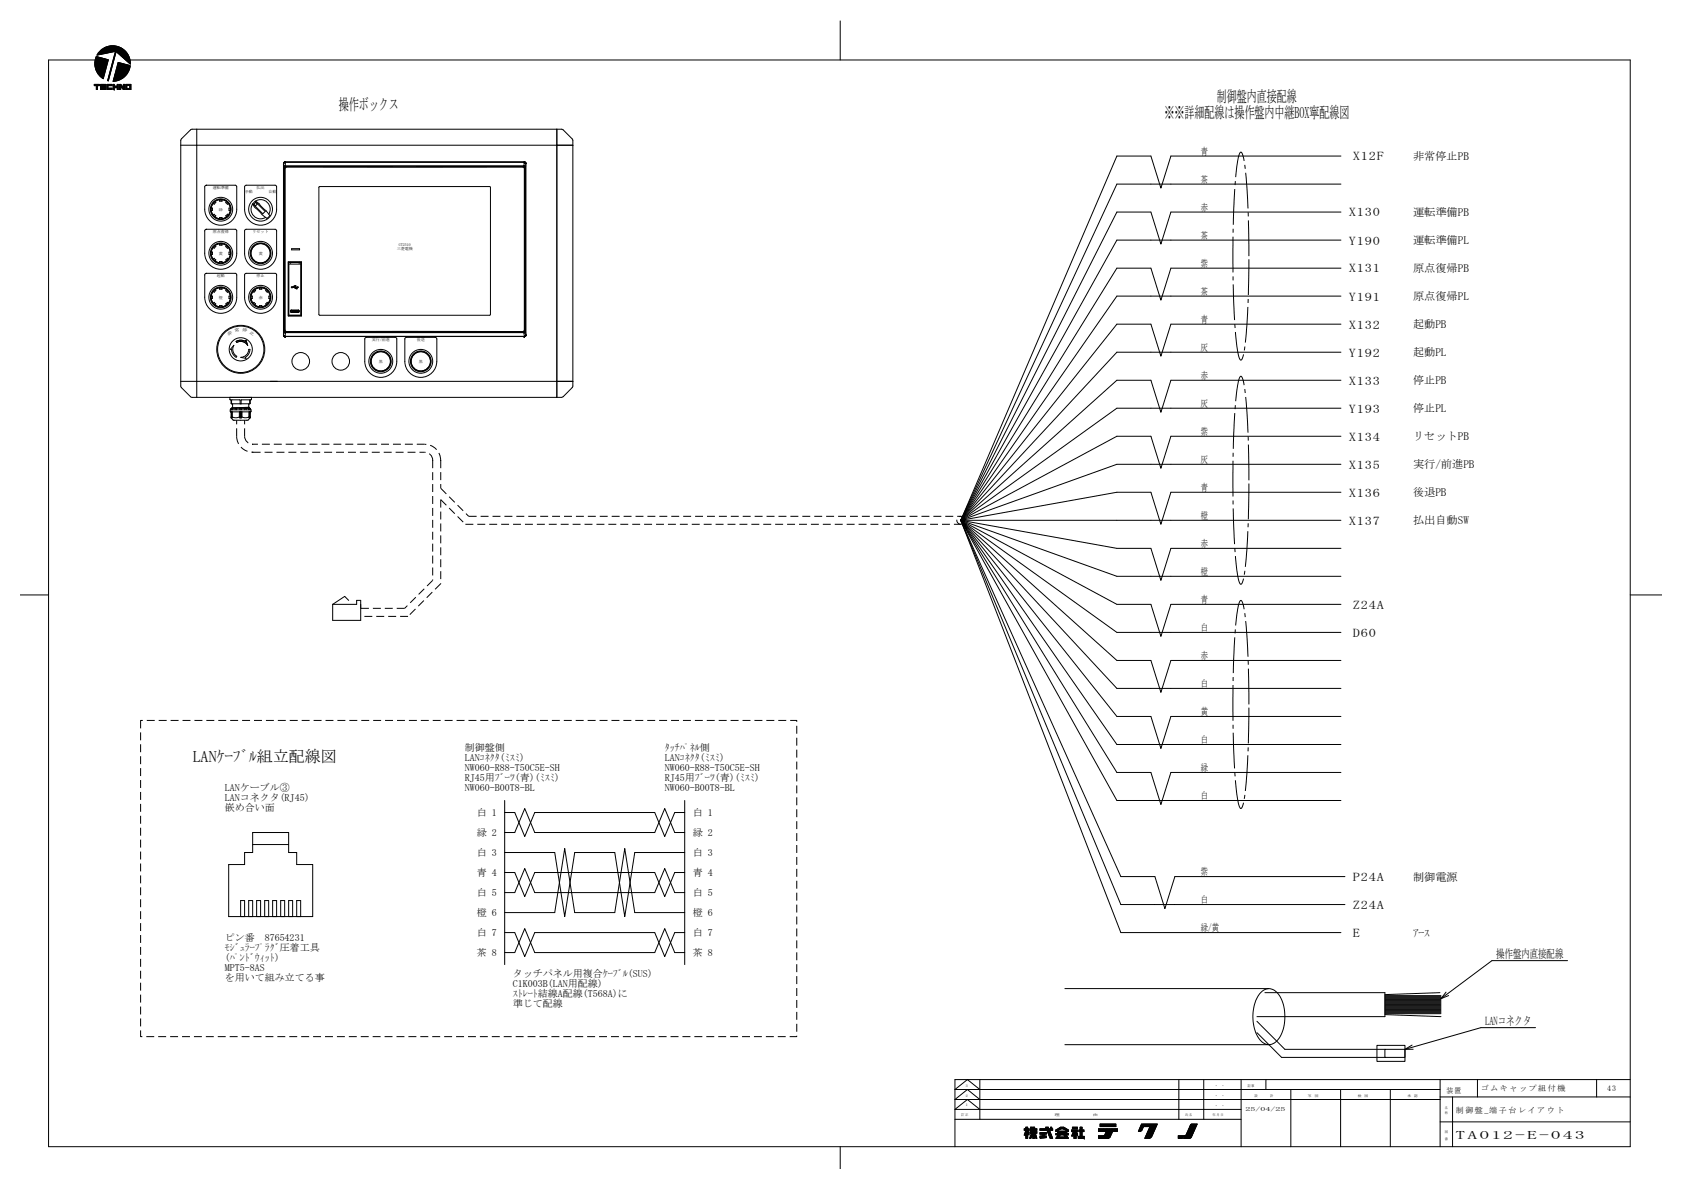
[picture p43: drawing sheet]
<svg xmlns="http://www.w3.org/2000/svg" width="420mm" height="297mm" viewBox="0 0 420 297" stroke-linecap="round" stroke-linejoin="round" font-family="sans-serif">
<defs><g id="words">
<g font-size="4">
<text x="84.7" y="27.4">操作ボックス</text>
<text x="291.1" y="29.4">※※詳細配線は操作盤内中継BOX寧配線図</text>
<text x="304.2" y="25.4">制御盤内直接配線</text>
<text x="48.2" y="190.4">LANｹｰﾌﾞﾙ組立配線図</text>
</g>
<g font-size="3">
<text x="338.2" y="40.1">X12F</text>
<text x="337.2" y="54.1">X130</text>
<text x="337.2" y="61.1">Y190</text>
<text x="337.2" y="68.1">X131</text>
<text x="337.2" y="75.1">Y191</text>
<text x="337.2" y="82.1">X132</text>
<text x="337.2" y="89.1">Y192</text>
<text x="337.2" y="96.1">X133</text>
<text x="337.2" y="103.1">Y193</text>
<text x="337.2" y="110.1">X134</text>
<text x="337.2" y="117.1">X135</text>
<text x="337.2" y="124.1">X136</text>
<text x="337.2" y="131.1">X137</text>
<text x="338.2" y="152.1">Z24A</text>
<text x="338.2" y="159.1">D60</text>
<text x="338.2" y="220.1">P24A</text>
<text x="338.2" y="227.1">Z24A</text>
<text x="338.2" y="234.1">E</text>
<text x="374" y="239.4">操作盤内直接配線</text>
<text x="371.2" y="256.1">LANコネクタ</text>
</g>
<text font-size="2.9" x="363.8" y="284.4">T A 0 12 - E - 0 4 3</text>
<g font-size="2.8">
<text x="353.2" y="40">非常停止PB</text>
<text x="353.2" y="54">運転準備PB</text>
<text x="353.2" y="61">運転準備PL</text>
<text x="353.2" y="68">原点復帰PB</text>
<text x="353.2" y="75">原点復帰PL</text>
<text x="353.2" y="82">起動PB</text>
<text x="353.2" y="89">起動PL</text>
<text x="353.2" y="96">停止PB</text>
<text x="353.2" y="103">停止PL</text>
<text x="353.2" y="110">リセットPB</text>
<text x="353.2" y="117">実行/前進PB</text>
<text x="353.2" y="124">後退PB</text>
<text x="353.2" y="131">払出自動SW</text>
<text x="353.2" y="220">制御電源</text>
<text x="353.2" y="234">ｱｰｽ</text>
</g>
<g font-size="2.5">
<text x="300.2" y="38.6">青</text>
<text x="300.2" y="45.6">茶</text>
<text x="300.2" y="52.6">赤</text>
<text x="300.2" y="59.6">茶</text>
<text x="300.2" y="66.6">紫</text>
<text x="300.2" y="73.6">茶</text>
<text x="300.2" y="80.6">青</text>
<text x="300.2" y="87.6">灰</text>
<text x="300.2" y="94.6">赤</text>
<text x="300.2" y="101.6">灰</text>
<text x="300.2" y="108.6">紫</text>
<text x="300.2" y="115.6">灰</text>
<text x="300.2" y="122.6">青</text>
<text x="300.2" y="129.6">橙</text>
<text x="300.2" y="136.6">赤</text>
<text x="300.2" y="143.6">橙</text>
<text x="300.2" y="150.6">青</text>
<text x="300.2" y="157.6">白</text>
<text x="300.2" y="164.6">赤</text>
<text x="300.2" y="171.6">白</text>
<text x="300.2" y="178.6">黄</text>
<text x="300.2" y="185.6">白</text>
<text x="116.2" y="187.6">制御盤側</text>
<text x="116.2" y="190.1">LANｺﾈｸﾀ(ﾐｽﾐ)</text>
<text x="166.2" y="187.6">ﾀｯﾁﾊﾟﾈﾙ側</text>
<text x="166.2" y="190.1">LANｺﾈｸﾀ(ﾐｽﾐ)</text>
<text x="56.2" y="197.6">LANケーブル③</text>
<text x="116.2" y="192.6">NW060-R88-T50C5E-SH</text>
<text x="116.2" y="195.1">RJ45用ﾌﾞｰﾂ(青)(ﾐｽﾐ)</text>
<text x="116.2" y="197.6">NW060-B00T8-BL</text>
<text x="166.2" y="192.6">NW060-R88-T50C5E-SH</text>
<text x="166.2" y="195.1">RJ45用ﾌﾞｰﾂ(青)(ﾐｽﾐ)</text>
<text x="166.2" y="197.6">NW060-B00T8-BL</text>
<text x="300.2" y="192.6">緑</text>
<text x="56.2" y="200.1">LANコネクタ(RJ45)</text>
<text x="56.2" y="202.6">嵌め合い面</text>
<text x="119.2" y="203.9">白 1</text>
<text x="173.2" y="203.9">白 1</text>
<text x="300.2" y="199.6">白</text>
<text x="119.2" y="208.9">緑 2</text>
<text x="173.2" y="208.9">緑 2</text>
<text x="119.2" y="213.9">白 3</text>
<text x="173.2" y="213.9">白 3</text>
<text x="119.2" y="218.9">青 4</text>
<text x="173.2" y="218.9">青 4</text>
<text x="300.2" y="218.6">紫</text>
<text x="119.2" y="223.9">白 5</text>
<text x="173.2" y="223.9">白 5</text>
<text x="300.2" y="225.6">白</text>
<text x="119.2" y="228.9">橙 6</text>
<text x="119.2" y="233.9">白 7</text>
<text x="173.2" y="228.9">橙 6</text>
<text x="173.2" y="233.9">白 7</text>
<text x="300.2" y="232.6">緑/黄</text>
<text x="56.2" y="235.1">ピン番　87654231</text>
<text x="56.2" y="237.6">ﾓｼﾞｭﾗｰﾌﾟﾗｸﾞ圧着工具</text>
<text x="119.2" y="238.9">茶 8</text>
<text x="173.2" y="238.9">茶 8</text>
<text x="56.2" y="240.1">(ﾊﾟﾝﾄﾞｳｨｯﾄ)</text>
<text x="56.2" y="242.6">MPT5-8AS</text>
<text x="56.2" y="245.1">を用いて組み立てる事</text>
<text x="128.2" y="244.1">タッチパネル用複合ｹｰﾌﾞﾙ(SUS)</text>
<text x="128.2" y="246.6">C1K003B(LAN用配線)</text>
<text x="128.2" y="249.1">ｽﾄﾚｰﾄ結線A配線(T568A)に</text>
<text x="128.2" y="251.6">準じて配線</text>
</g>
<g font-size="2">
<text x="370.1" y="272.5">ゴ ム キ ャ ッ プ 組 付 機</text>
<text x="401.7" y="272.5">43</text>
<text x="363.8" y="278">制 御 盤 _端 子 台 レ イ ア ウ ト</text>
</g>
<text font-size="1.8" x="361.5" y="273.2">装 置</text>
<text font-size="1.5" x="311.3" y="277.6">25/04/25</text>
<g font-size="1.1">
<text x="57.1" y="83.9" transform="rotate(-35 57.1 83.9)">非</text>
<text x="58.7" y="83" transform="rotate(-12 58.7 83)">常</text>
<text x="60.5" y="82.7" transform="rotate(12 60.5 82.7)">停</text>
<text x="62.3" y="83.2" transform="rotate(35 62.3 83.2)">止</text>
</g>
<g font-size="1">
<text x="53.2" y="47.2">運転準備</text>
<text x="64.1" y="47.2">払出</text>
<text x="54.7" y="52.7">緑</text>
<text x="61.2" y="48.2">手動</text>
<text x="67.2" y="48.2">自動</text>
<text x="53.2" y="58.2">原点復帰</text>
<text x="63.2" y="58.2">リセット</text>
<text x="54.7" y="63.6">黄</text>
<text x="64.7" y="63.6">黄</text>
<text x="99.2" y="62.5">三菱電機</text>
<text x="99.7" y="61.6">GT2510</text>
<text x="54.2" y="69.2">起動</text>
<text x="64.1" y="69.2">停止</text>
<text x="54.7" y="74.7">橙</text>
<text x="64.7" y="74.7">赤</text>
<text x="92.9" y="85.2">実行/前進</text>
<text x="104.2" y="85.2">後退</text>
<text x="94.7" y="90.7">黒</text>
<text x="104.7" y="90.7">黒</text>
</g>
<g font-size=".9">
<text x="241.2" y="271.5">３</text>
<text x="241.2" y="273.9">２</text>
<text x="311.8" y="271.5">記 事</text>
<text x="313.6" y="273.9">設 　 　 　 計</text>
<text x="240.3" y="278.9">訂 正</text>
<text x="241.2" y="276.4">１</text>
<text x="263.6" y="278.9">理</text>
<text x="273.2" y="278.9">由</text>
<text x="296.2" y="278.9">氏 名</text>
<text x="303.1" y="278.9">年 月 日</text>
<text x="361.1" y="277.1">名</text>
<text x="361.1" y="278.3">称</text>
<text x="361.1" y="283">図</text>
<text x="361.1" y="284.8">番</text>
</g>
<g font-size=".8">
<text x="303.5" y="271.5">・</text>
<text x="303.5" y="273.9">・</text>
<text x="305.2" y="271.5">・</text>
<text x="305.2" y="273.9">・</text>
<text x="326.9" y="273.9">写</text>
<text x="328.6" y="273.9">図</text>
<text x="339.4" y="273.9">検</text>
<text x="341" y="273.9">図</text>
<text x="351.8" y="273.9">承</text>
<text x="353.5" y="273.9">認</text>
<text x="303.5" y="276.4">・</text>
<text x="305.2" y="276.4">・</text>
</g>
</g></defs>
<g fill="none" stroke="#000" stroke-width=".25">
<path d="M24.1 14.1l-.1 .2M24.2 14.1l2.9 .8-1.3 4.8a4.1 4.1 0 0 1-1.6-5.5M24.2 14.2l-.3 .3M24.3 14.2l-.4 .5M24.4 14.2l-.6 .6M24.5 14.2l-.7 .8h-11.7v271.5h395.4v-271.5h-375M24.6 14.3l-.8 .9M24.7 14.3l-1 1M24.8 14.3l-1.1 1.1M24.9 14.4l-1.2 1.2M25 14.4l-1.3 1.3M25.1 14.4l-1.4 1.4"/>
<path d="M25.2 14.4l-1.5 1.6M25.3 14.5l-1.6 1.6M25.4 14.5l-1.7 1.7M25.5 14.5l-1.8 1.8M25.5 12.3l-1 1M25.6 14.5l-1.9 1.9M25.7 14.6l-2 1.9M25.8 14.6l-2 2.1M25.8 19.6h.1M25.9 19.4l-.2 .2M25.9 12l-1.6 1.6M25.9 14.6l-2.1 2.1"/>
<path d="M25.9 19.3l-.3 .3M26 19.1l-.4 .4M26 14.6l-2.2 2.3M26 18.9l-.5 .6M26 18.8l-.6 .6M26.1 18.6l-.8 .7M26.1 14.7l-2.3 2.3M26.2 18.4l-.9 .9M26.2 11.9l-1.9 1.9M26.2 18.2l-1 1M26.2 14.7l-2.4 2.4M26.2 18.1l-1.1 1.1"/>
<path d="M26.3 17.9l-1.2 1.2M26.3 14.7l-2.4 2.5M26.3 17.7l-1.3 1.3M26.4 17.5l-1.5 1.5M26.4 14.8l-2.5 2.5M26.4 11.8l-1.9 1.9M26.4 17.4l-1.5 1.5M26.5 17.2l-1.7 1.7M26.5 14.8l-2.6 2.6M26.5 17l-1.7 1.8M26.6 16.9l-1.9 1.8M26.6 14.8l-2.6 2.6"/>
<path d="M26.6 11.7l-2 2M26.6 16.7l-1.9 1.9M26.7 16.5l-2.1 2.1M26.7 14.8l-2.7 2.7M26.7 16.3l-2.2 2.2M26.7 16.2l-2.2 2.2M26.8 16l-2.4 2.4M26.8 11.6l-2 2.1M26.8 14.9l-2.7 2.7M26.8 15.8l-2.4 2.5M26.9 15.7l-2.5 2.5M26.9 14.9l-2.8 2.8"/>
<path d="M26.9 15.5l-2.6 2.6M27 11.6l-2.1 2M27 15.3l-2.8 2.7M27 14.9l-2.9 2.9M27 15.2l-2.8 2.7M27.1 15l-2.9 2.9M27.1 11.5l-2 2.1M27.1 20l-.1 .2M27.2 19.8l-.3 .3M27.2 19.6l-.2 .3M27.3 19.5l-.3 .2M27.3 11.5l-2.1 2.1"/>
<path d="M27.3 19.3l-.2 .3M27.4 19.1l-.3 .3M27.4 18.9l-.3 .3M27.5 11.5l-2.1 2M27.5 18.8l-.3 .2M27.5 18.6l-.3 .3M27.6 18.4l-.3 .3M27.6 11.5l-2 2M27.6 18.2l-.3 .3M27.7 18.1l-.3 .3M27.7 17.9l-.3 .3M27.7 11.5l-2 2"/>
<path d="M27.7 17.7l-.2 .3M27.8 17.6l-.3 .2M27.8 17.4l-.2 .3M27.9 11.4l-2 2M27.9 17.2l-.3 .3M27.9 17l-.2 .3M28 16.9l-.3 .2M28 11.4l-2 2M28 16.7l-.3 .3M28.1 16.5l-.3 .3M28.1 16.4l-.3 .2M28.1 11.4l-1.9 2"/>
<path d="M28.1 16.2l-.2 .3M28.2 16l-.3 .3M28.2 15.9l-.2 .2M28.3 11.4l-2 1.9M28.3 15.7l-.3 .2M28.3 15.5l-.2 .3M28.4 11.4l-1.9 1.9M28.4 15.3l-.3 .3M28.4 15.2l-.2 .2M28.5 15l-.3 .3M28.5 11.5l-1.8 1.8M28.5 14.8l-.3 .3"/>
<path d="M28.6 14.6l-.3 .3M28.6 11.5l-1.8 1.8M28.6 14.5l-.3 .2M28.6 14.3l-.2 .3M28.7 14.1l-.3 .3M28.7 11.5l-1.7 1.7M28.8 14l-.3 .2M28.8 13.8l-.3 .3M28.8 11.5l-1.7 1.7M28.8 13.6l-.2 .3M28.9 13.4l-.3 .3M28.9 11.5l-1.6 1.6"/>
<path d="M28.9 13.3l-.2 .2M29 13.1l-.3 .3M29 12.9l3.6 3.1a4.4 4.4 0 0 0-3.3-4.4 4.4 4.4 0 0 0-5.1 2.2l4.7-1-2 7.4h.2M29 12.9l-1.9 7.3M29 12.9l-.2 .3M29.1 11.5l-1.6 1.6M29.2 11.6l-1.6 1.5M29.2 11.6l-1.4 1.5M29.3 11.6l-1.4 1.4M29.5 11.6l-1.4 1.4M29.5 11.7l-1.3 1.3M29.6 15.6l-.1 .1"/>
<path d="M29.6 11.7l-1.2 1.2M29.7 15.6l-.2 .3M29.7 11.7l-1.1 1.2M29.8 15.7l-.4 .4M29.8 11.8l-1.1 1.1M29.9 15.7l-.5 .5M29.9 11.8l-1.1 1M30 11.8l-1.2 1.2M30 15.7l-.7 .7M30.1 11.9l-1 1M30.1 15.7l-.8 .9M30.2 11.9l-1.1 1.1"/>
<path d="M30.2 15.8l-1 .9M30.2 12l-1 1M30.3 15.8l-1.1 1.1M30.3 12l-1 1.1M30.4 12l-1.1 1.1M30.4 15.8l-1.3 1.3M30.5 12.1l-1.1 1.1M30.5 15.9l-1.4 1.4M30.6 12.1l-1.1 1.2M30.6 15.9l-1.6 1.5M30.6 12.2l-1.1 1.1M30.7 12.3l-1.1 1.1"/>
<path d="M30.7 15.9l-1.7 1.7M30.8 12.3l-1.1 1.1M30.8 15.9l-1.9 1.9M30.8 12.4l-1.1 1.1M30.9 16l-2 1.9M30.9 12.4l-1.1 1.1M31 12.5l-1.1 1.1M31 16l-2.2 2.1M31.1 12.5l-1.2 1.2M31.1 16l-2.3 2.3M31.1 12.6l-1.1 1.1M31.2 12.7l-1.1 1.1"/>
<path d="M31.2 16l-2.4 2.5M31.3 12.7l-1.2 1.1M31.3 16.1l-2.6 2.5M31.3 12.8l-1.1 1.1M31.4 12.8l-1.1 1.2M31.4 16.1l-2.7 2.7M31.4 12.9l-1.1 1.1M31.5 16.1l-2.9 2.9M31.5 13l-1.1 1.1M31.6 13l-1.1 1.1M31.6 16.1l-3 3.1M31.6 13.1l-1.1 1.1"/>
<path d="M31.7 13.2l-1.1 1M31.7 16.2l-3.2 3.1M31.7 18.6l-.9 .8M31.7 13.3l-1 1M31.8 13.3l-1.1 1.1M31.8 16.2l-3.3 3.3M31.8 13.4l-1 1M31.9 13.5l-1.1 1M31.9 16.2l-3.5 3.5M31.9 13.5l-1 1M32 18.2l-1.6 1.5M32 13.6l-1 1"/>
<path d="M32 16.3l-3.6 3.5M32 13.7l-.9 1M32.1 13.8l-1 .9M32.1 16.3l-3.7 3.7M32.1 13.9l-.9 .9M32.1 17.9l-1.9 1.9M32.1 13.9l-.8 .9M32.2 14l-.9 .9M32.2 16.3l-3.9 3.9M32.2 14.1l-.8 .9M32.2 17.7l-2.3 2.3M32.3 14.2l-.8 .8"/>
<path d="M32.3 14.3l-.8 .8M32.3 16.3l-4 4M32.3 17.4l-2.6 2.6M32.3 14.4l-.7 .7M32.4 14.5l-.7 .7M32.4 16.4l-4 3.9M32.4 17.3l-2.9 2.8M32.4 14.6l-.7 .7M32.4 14.7l-.6 .6M32.4 17.1l-3.1 3.1M32.5 14.8l-.6 .6M32.5 14.9l-.6 .5"/>
<path d="M32.5 16.9l-3.3 3.3M32.5 16.4l-3.9 3.9M32.5 15l-.5 .5M32.5 16.7l-3.5 3.5M32.5 16.5l-3-.9-1.2 4.7a4.5 4.5 0 0 0 4.2-3.8M32.5 15.1l-.4 .5M32.5 15.2l-.4 .4M32.5 16.4l-3.8 3.9M32.5 16.6l-3.7 3.7M32.5 15.3l-.3 .4M32.6 15.4l-.3 .3M32.6 15.5l-.3 .3"/>
<path d="M32.6 15.7l-.2 .2M32.6 15.8l-.1 .1M32.6 15.9l-.1 .1M210 5.2v9.8M23.6 21.4h.5v1M23.7 21.1l-.1 .1M23.8 21.1l-.2 .3M23.9 21.1l-.3 .3M24.1 21.1l-.3 .3M24.2 21.1l-.3 .3M24.3 21.5l-.2 .2M24.3 21.8l-.2 .3"/>
<path d="M24.3 21.1l-.3 .3M24.3 21.6l-.2 .2M24.3 22l-.2 .2M24.3 22.1l-.2 .3M24.3 21.7l-.2 .3M24.3 22.2l-.1 .2M24.5 21.1l-.4 .4M24.6 21.1l-.5 .5M24.7 21.1l-.3 .3M24.8 21.3v.1M24.8 21.1l-.3 .3M24.8 21.1h-1.2v.3"/>
<path d="M24.8 21.1v.3h-.5v1h-.2M24.8 21.2l-.2 .2M25.2 21.1h-.1M25.3 21.1l-.2 .1M25.4 21.1l-.3 .3M25.5 22l-.4 .4M25.5 21.6h.9v.3M25.5 21.4v.2M25.5 21.4l-.4 .3M25.5 21.5l-.4 .3M25.5 21.1l-.4 .4M25.5 22.1l-.2 .3"/>
<path d="M25.6 21.6l-.5 .4M25.7 21.1l-.6 .5M25.7 21.6l-.6 .5M25.7 22.1l-.3 .3M25.8 21.1l-.3 .3M25.8 21.6l-.7 .6M25.8 22.1l-.3 .3M25.9 21.1l-.3 .3M25.9 21.6l-.3 .3M25.9 22.1l-.3 .3M26 21.1l-.2 .3M26 21.6l-.3 .3"/>
<path d="M26 22.1l-.2 .3M26.2 22.1l-.3 .3M26.2 21.1l-.3 .3M26.2 21.6l-.3 .3M26.3 21.1l-.3 .3M26.3 21.6l-.3 .3M26.3 22.1l-.3 .3M26.4 21.1l-.3 .3M26.4 21.8v.1M26.4 22.1l-.2 .3M26.4 21.6l-.3 .3M26.4 22.2l-.1 .2"/>
<path d="M26.4 21.1h-1.3v1.3M26.4 21.1v.3h-.9M26.4 22.1v.3h-1.3M26.4 21.2l-.1 .2M26.4 21.9h-.9v.2h.9M26.4 21.7l-.1 .2M26.7 22.4h1.3M26.8 21.1l-.1 .1M27 21.6l-.3 .2M27 21.1l-.3 .3M27 22l-.3 .2M27 22h1v.4"/>
<path d="M27 21.5l-.3 .2M27 21.7l-.3 .3M27 21.8l-.3 .3M27 22l-.3 .4M27.1 20.1l-.1 .1M27.1 21.1l-.4 .4M27.2 22l-.4 .4M27.2 21.1l-.5 .5M27.3 22l-.3 .4M27.4 21.1l-.4 .3M27.4 22l-.3 .4M27.5 21.1l-.3 .3"/>
<path d="M27.5 22l-.3 .4M27.6 21.1l-.3 .3M27.7 22l-.4 .4M27.7 21.1l-.3 .3M27.8 22l-.3 .4M27.9 21.1l-.4 .3M27.9 22l-.3 .4M28 22.3v.1M28 21.1h-1.3v1.3M28 21.1l-.3 .3M28 21.2l-.2 .2M28 21.3l-.1 .1"/>
<path d="M28 21.1v.3h-1v.6M28 22.1l-.3 .3M28 22.2l-.2 .2M28.3 21.1h.2v.4h.8v-.4h.3M28.3 21.1v1.3M28.3 22.4h.2M28.3 21.1h.1M28.4 21.1l-.1 .1M28.5 22.4h.1M28.5 21.1l-.2 .3M28.5 22.4v-.5h.8v.5M28.5 22l-.2 .2"/>
<path d="M28.5 22.1l-.2 .3M28.5 22.2l-.1 .2M28.5 21.2l-.2 .3M28.5 21.4l-.2 .2M28.5 21.5l-.2 .2M28.6 21.5l-.3 .3M28.7 21.5l-.4 .5M28.9 21.5l-.6 .6M29 21.5l-.4 .4M29.1 21.5l-.4 .4M29.2 21.5l-.3 .4M29.4 21.1l-.1 .1"/>
<path d="M29.6 21.1l-.3 .2M29.6 21.2l-.3 .3M29.6 22.1l-.3 .3M29.6 21.3l-.6 .6M29.6 21.5l-.5 .4M29.6 21.6l-.4 .3M29.6 21.7l-.3 .3M29.6 21.8l-.3 .3M29.6 22l-.3 .2M29.6 22.2l-.2 .2M29.6 21.1v1.3h-.3M29.9 22.4h.3v-.8l.6 .8h.3"/>
<path d="M30 21.1l-.1 .1M30.1 21.1l-.2 .3M30.2 22.2l-.2 .2M30.2 22.3l-.1 .1M30.2 21.7l-.3 .3M30.2 21.8l-.3 .3M30.2 21.9l-.3 .3M30.2 22l-.3 .4M30.2 21.1l-.3 .4M30.3 21.2l-.4 .4M30.3 21.3l-.4 .4M30.4 21.3l-.5 .5"/>
<path d="M30.4 21.4l-.2 .2M30.5 21.5l-.2 .2M30.6 21.5l-.3 .3M30.6 21.6l-.2 .2M30.7 21.7l-.3 .2M30.7 21.8l-.2 .2M30.9 21.1h-.1M31 21.1l-.2 .2M31.1 21.1h-.3v.8l-.6-.8h-.3v1.3M31.1 21.1l-.3 .3M31.1 21.5l-.5 .5M31.1 21.2l-.3 .3"/>
<path d="M31.1 21.3l-.3 .4M31.1 21.6l-.5 .5M31.1 21.7l-.4 .5M31.1 21.8l-.4 .4M31.1 22l-.3 .3M31.1 22.1l-.2 .3M31.1 22.2l-.1 .2M31.1 22.3v.1M31.1 21.1v1.3M31.5 21.1h-.1M31.6 21.1l-.2 .1M31.7 21.6l-.3 .2"/>
<path d="M31.7 22l-.3 .2M31.7 22.1l-.3 .3M31.7 21.3v.8M31.7 21.3h.8M31.7 21.4l-.3 .2M31.7 21.5l-.3 .2M31.7 21.7l-.3 .3M31.7 21.8l-.3 .3M31.7 21.1l-.3 .3M31.8 21.1l-.4 .4M31.8 22.1l-.2 .3M32 21.1l-.3 .2"/>
<path d="M32 22.1l-.3 .3M32.1 21.1l-.3 .2M32.1 22.1l-.3 .3M32.2 21.1l-.2 .2M32.2 22.1l-.3 .3M32.3 22.1l-.2 .3M32.3 21.1l-.2 .2M32.5 21.1l-.3 .2M32.5 21.3v.8h-.8M32.6 21.1l-.3 .2M32.7 21.1h-1.3v1.3M32.7 21.1l-.2 .2"/>
<path d="M32.7 21.2l-.2 .3M32.7 21.3l-.2 .3M32.7 21.5l-.2 .2M32.7 21.6l-.2 .2M32.7 21.7l-.2 .3M32.7 21.8l-.5 .6M32.7 22l-.4 .4M32.7 22.1l-.2 .3M32.7 22.2l-.1 .2M32.7 22.3v.1M32.7 21.1v1.3h-1.3M45.2 36.3h98"/>
<path d="M49.2 32.3v67M139.2 32.3v67M140.7 32.4l-.4-.1h-92.3l-.4 .1-2.3 2.3-.1 .4v61.3l.1 .4 2.4 2.4 92.6 .1 .4-.2M140.8 32.4l2.2 2.3M143 34.7l.2 .4v61.3l-.2 .4-2.2 2.3M335.2 39h-42.5l-2.5 8-2.5-8h-8.5l-39.1 91M51.2 46.5l.4-.2h7.4l.2 .4v5.6a4 4 0 0 1-4 4 4 4 0 0 1-4-4zM51.2 57.5l.4-.2h7.4l.2 .4v5.6a4 4 0 0 1-4 4 4 4 0 0 1-4-4zM52.8 52h.3v.6h-.3M53.5 53.5l.4 .4-.2 .3M53.5 53.5l-.2 .2M53.7 50.4l.2 .2-.4 .4-.2-.2"/>
<path d="M54.9 49.9v.3M54.9 54.3v.4M54.9 54.3h.6v.4M55.5 49.9v.3h-.6M56.7 50.4l-.3 .2 .4 .4 .3-.2M57.1 53.7l-.3-.2-.4 .4 .3 .3M57.6 52h-.4v.6h.4M61.2 57.5l.3-.2h7.5l.1 .4v5.6a4 4 0 0 1-4 4 4 4 0 0 1-4-4zM61.3 46.3h7.7l.1 .4v5.6a4 4 0 0 1-4 4 4 4 0 0 1-4-4v-5.6zM63.1 51l.6 .9M63.4 51l.5-.4 .4 .4-.4 .4zM63.8 51.9l1.7 1.8 1.2 .9 .7-.7-.9-1.2"/>
<path d="M63.8 50.3l2.5 2.5-.6 .6-2.5-2.5M63.9 50.2l2.6 2.5M67.2 53.5a2.39 2.39 0 0 0-1.6-3.6 2.39 2.39 0 0 0-2.8 2.7 2.39 2.39 0 0 0 3.6 1.7M70.9 40.9h.1M70.9 40.9l.2 1M70.9 40.8h.1M71 41.8h.1M71 41.7h.1M71 40.5l-.1 .2M71 40.5h60.2l.3 .3-.1 43M71.1 41.6h.1M71.1 40.6h-.1"/>
<path d="M71.1 40.6l.1-.1-.3 .2v43.1M71.1 41.5h.1M71.1 41.7h.1M71.2 41.6h.1M71.2 41.5l-.2 .2v41.2M71.2 40.5h.1M71.2 41.9l.4-.2h59.3l.2 .4-.1 40.6-.3 .2-59.3-.1-.2-.3zM71.3 40.5h.1M71.3 40.5l-.3 .1M71.3 40.5v1M71.3 41.9l.3-.2 59.3 .1 .2 .3-.1 40.5-.3 .2h-59.3l-.2-.4zM71.3 41.5h.1"/>
<path d="M79.8 46.7h42.7v32h-42.7zM131 41.5h.1M131 40.5h.1M131.1 40.5l.2 .1M131.1 40.5l-.2 1M131.1 41.6l.1 .1v41.1M131.1 41.6h-59.9M131.1 41.6h.1M131.1 41.5l-59.8-.1-.2 .4v40.9l.2 .4M131.1 41.5l.2 .2M131.1 41.6l.1 .1M131.2 41.5h.1"/>
<path d="M131.2 40.6h.1M131.2 41.6h.1M131.2 41.8h.1M131.3 41.7h.1M131.3 41.7v41l-.2 .4M131.3 40.6h.1M131.4 40.7v.2M131.4 40.9h.1M131.4 40.9l-.2 1M335.2 53h-42.5l-2.5 8-2.5-8h-8.5l-39.1 77M335.2 46h-56l-39.1 84M335.2 60h-56l-39.1 70"/>
<path d="M51.2 68.5l.4-.2h7.4l.2 .4v5.6a4 4 0 0 1-4 4 4 4 0 0 1-4-4zM52.8 63h.3v.6h-.3M52.8 74h.3v.6h-.3M53.3 64.7l.2-.2 .4 .4-.2 .3M53.3 75.8l.2-.3 .4 .4-.2 .3M53.7 61.4l.2 .2-.4 .4-.2-.2M53.7 72.4l.2 .2-.4 .4-.2-.2M54.9 60.9v.3M54.9 65.3v.4M54.9 71.9v.3M54.9 76.3v.4M54.9 65.3h.6v.4"/>
<path d="M54.9 76.3h.6v.4M55.5 60.9v.3h-.6M55.5 71.9v.3h-.6M56.7 61.4l-.3 .2 .4 .4 .3-.2M56.7 72.4l-.3 .2 .4 .4 .3-.2M57.1 64.7l-.3-.2-.4 .4 .3 .3M57.1 75.8l-.3-.3-.4 .4 .3 .3M57.6 63h-.4v.6h.4M57.6 74h-.4v.6h.4M61.2 68.5l.3-.2h7.5l.1 .4v5.6a4 4 0 0 1-4 4 4 4 0 0 1-4-4zM62.8 74h.3v.6h-.3M63.2 75.8l.3-.3 .4 .4-.2 .3"/>
<path d="M63.7 72.4l.2 .2-.4 .4-.3-.2M64.8 71.9v.3h.6v-.3M64.8 76.7v-.4h.6v.4M66.6 72.4l-.2 .2 .4 .4 .2-.2M67 75.8l-.2-.3-.4 .4 .2 .3M67.5 74h-.3v.6h.3M72 65.4h3.3v13.5h-3.3zM72.1 76.7h.1M72.1 65.5h3.2v13.4l-3.2-.1zM72.1 66h3.2M72.2 65.6h-.1M72.2 65.6v13.2"/>
<path d="M72.2 78.8h3M72.2 65.6h3M72.6 65.5v.1M72.6 77.7v.2M72.6 77.9h.1M72.6 77.7h.1M72.6 77.9l.2 .1M72.6 65.6h.1M72.7 77.9h.1M72.7 77.7v.2M72.8 77.4l-.2 .3M72.8 77.6l-.1 .1"/>
<path d="M72.8 77.4v.2M72.8 77.9v.2M72.8 77.4h1.8v.2M72.8 77.9h1.8M72.8 77.6h1.8M72.8 78.1h1.8M72.9 62.1h2v.3h-2zM73.1 77.6v.4l.2-.3M73.1 77.6h.2v.1zM73.1 71.7l-.1-.1-.2 .2 .2 .1 .5-.1 .3 .2M73.1 71.7h.1M73.2 71.7l.7-.3 .1 .1h-.4l-.2 .2 1.2 .1h-1l.2 .2"/>
<path d="M73.3 77.6h.1M73.3 77.6v.1M73.3 77.7h.1M73.4 77.6v.3M73.4 77.9h.1M73.6 77.6v.3M73.6 77.6v.3h-.2M73.7 77.9h.2M73.7 77.9h.1M73.8 77.9h.1M73.8 72l.1 .1M73.8 77.7v.1"/>
<path d="M73.8 77.7h.1M73.8 77.6l-.1 .1 .2 .1M73.8 72h.5v.2l-.4-.1M73.9 77.6l-.1 .1M73.9 77.6h.1M73.9 77.7h.1M73.9 77.7v.1M73.9 77.8v.1M73.9 77.9h.1M74 77.8h.1M74 77.8l-.1 .1M74.1 72h.1"/>
<path d="M74.1 77.6v.4v-.4M74.1 77.8h.2M74.1 77.7h.2M74.3 77.6v.4v-.4M74.6 77.5l.2 .2M74.6 77.9v.2M74.6 77.6l.1 .1M74.7 77.9h-.1M74.7 77.7v.2M74.7 77.9h.1M74.7 77.7h.1M74.8 65.6h.1"/>
<path d="M74.8 77.9l-.2 .1M74.8 77.7v.2M74.8 65.5v.1M75.2 65.6h.1M75.2 65.6v13.2M75.3 78.7l-.1 .1M75.3 78.7l-3.1 .1M75.3 76.7h.1M335.2 67h-42.5l-2.5 8-2.5-8h-8.5l-39.1 63M335.2 74h-56l-39.1 56M45.2 95.3h98M57.5 99.3v.6"/>
<path d="M57.5 99.9l.3 .1 .1 .9M58.5 86.3a1.97 1.97 0 0 0 .7 2.7l-.2 .3a2.29 2.29 0 0 1-1.1-2h-.3zM59 85.3a2.39 2.39 0 0 1 2.3 0l.2-.3 .4 1.3a2.01 2.01 0 0 0-2.7-.8zM60.2 89.3a2 2 0 0 0 2-2h.3a2.29 2.29 0 0 1-1.2 2l.2 .2-1.3-.2M62.7 99.9l-.1 .1-.1 .9M62.9 99.3l-.2 .6M70.9 83.7h.1M70.9 83.7v.2M70.9 83.8l.2 .3M70.9 83.8h.1M71 82.7v.1M71 82.9l.2 .2h59.9"/>
<path d="M71 84h.1M71.1 82.9v.1M71.1 82.6l-.2 1.1M71.1 82.8v.1M71.1 83h60.1M71.1 83h.1M71.2 83h.1M71.2 84.1h.1M71.3 84l-.3-.1 .2 .2M71.3 84v.1M71.3 84.1h.1M71.3 83h.1"/>
<path d="M71.3 83v1M91.2 84.5l.4-.2h7.4l.2 .4v5.6a4 4 0 0 1-4 4 4 4 0 0 1-4-4zM101.2 84.5l.4-.2h7.4l.2 .4v5.6a4 4 0 0 1-4 4 4 4 0 0 1-4-4zM130.9 83l.2 1M131 83h.1M131.1 84.1h.1M131.1 83h.1M131.2 83h.1M131.2 84h.1M131.2 82.8l-.1 .2M131.2 82.6l.2 1.1M131.3 82.8l-.3 .3"/>
<path d="M131.3 83.9h.1M131.3 84h-.2M131.3 83.9l-.2 .2M131.4 83.8h.1M131.4 83.7v.2v-.2M131.4 83.8l-.2 .2h-60.2M131.4 83.7h.1M335.2 81h-42.5l-2.5 8-2.5-8h-8.5l-39.1 49M335.2 95h-42.5l-2.5 8-2.5-8h-8.5l-39.1 35M335.2 88h-56l-39.1 42M57.6 102.9h5.1M57.7 102.9l.1 1.5 .6 .6h3.6l.5-.6 .1-1.5"/>
<path d="M57.8 102.1h4.7M57.8 102.1h.1M57.8 102.1l-.1 .3M57.8 104.2l.1 .2v-.2M57.8 102.1v.3M57.9 100.9h4.6M57.9 104.2l.1 .2-.1-.2M57.9 102.9v1.3M57.9 100.9l.1-1h2v1M57.9 102.4l.1-.3h.2v.3M58 101.9h.1M58 101.9v.1"/>
<path d="M58 100.9l.1 1M58.1 102.9v1.5l-.2-.2M58.1 104.2l.8 .2 .9-.2M58.1 101.9h-.1M58.1 101.9h.1M59.1 102.1h-.3v.3M59.1 102.1v.3M59.8 104.2l.2 .2M59.8 102.9v1.3M60 102.4v-.3h.3l.1 .3M60 102.9v1.5M60.1 102.9v1.3"/>
<path d="M60.1 104.2l-.1 .2M60.1 104.2v.2M60.1 102.9v1.5M60.3 104.2l-.2 .2M60.3 104.2l.1 .2M60.3 102.9v1.3M60.3 100.9l.1-1h2v1M60.4 102.9v1.5M60.5 102.9v1.3M60.5 104.2l-.1 .2M60.5 104.2l.9 .2 .8-.2M61.2 102.4v-.3h.3v.3"/>
<path d="M62.1 102.4l.1-.3h.2v.3M62.2 101.9h.1M62.2 101.7h.1M62.2 101.7l-4.1 .2M62.2 101.9v.1M62.2 101.7l.1 .1M62.2 101.9l-1.2 .1M62.2 102.9v1.5l.1-.2M62.3 100.9l-.1 .8M62.3 101.8h.1M62.3 101.9h.1M62.3 101.8l-4.3 .1"/>
<path d="M62.3 101.9l-2.4 .1M62.3 101.9h-.1M62.3 101.8v.1M62.3 104.2v.2l.2-.2M62.3 102.9v1.3M62.5 104.2l-.1 .2 .2-.2M62.5 102.9v1.3M62.6 102.1h.1M62.6 102.1v.3M62.6 102.9h.1M62.7 102.8v-.4h-5.2l.1 .5M62.7 102.8v.1"/>
<path d="M335.2 109h-42.5l-2.5 8-2.5-8h-8.5l-39.1 21M335.2 102h-56l-39.1 28M335.2 116h-56l-39.1 14M240.1 130l39.1 7h8.5l2.5 8 2.5-8h42.5M240.1 130l39.1 21h8.5l2.5 8 2.5-8h42.5M240.1 130l39.1 35h8.5l2.5 8 2.5-8h42.5M240.1 130l39.1 49h8.5l2.5 8 2.5-8h42.5M240.1 130l39.1 63h8.5l2.5 8 2.5-8h42.5M240.1 130l40.1 89h8.5l2.5 8 2.5-8h42.5M240.1 130h95.1M240.1 130l39.1 14h56M240.1 130l39.1 28h56"/>
<path d="M240.1 130l39.1 42h56M240.1 130l39.1 56h56M240.1 130l39.1 70h56M240.1 130l40.1 96h56M240.1 130l40.1 103h55M335.2 123h-42.5l-2.5 8-2.5-8h-8.5l-39.1 7M5.1 148.6h7M83.2 151h5.9v-1h1.1v5h-7zM87.2 150l-1-1-3 2M407.5 148.6h7.7M126.1 200v41M171.1 200v41"/>
<path d="M63.1 208h9v5h2.1v3h4v13h-21v-13h3.9v-3h2zM63.1 211h9M126.1 203h2.6l2.5 6 2.5-6h29.9l2.5 6 2.5-6h2.5M126.1 208h2.6l2.5-6 2.5 6h29.9l2.5-6 2.5 6h2.5M126.1 218h2.6l2.5 6 2.5-6h29.9l2.5 6 2.5-6h2.5M126.1 213h12.6l2.4 16 2.5-16h10.1l2.5 16 2.5-16h12.4M60.1 229v-4h1v4M62.2 229v-4h.9v4M64.1 229v-4h1v4M66.2 229v-4h1v4M68.1 229v-4h1v4M70.2 229v-4h1v4"/>
<path d="M72.1 229v-4h1v4M74.2 229v-4h1v4M126.1 223h2.6l2.5-6 2.5 6h29.9l2.5-6 2.5 6h2.5M126.1 233h2.6l2.5 6 2.5-6h29.9l2.5 6 2.5-6h2.5M126.1 238h2.6l2.5-6 2.5 6h29.9l2.5-6 2.5 6h2.5M126.1 228h12.6l2.4-16 2.5 16h10.1l2.5-16 2.5 16h12.4M391.8 240h-18.9l-12.7 9.5M266.2 247h50.9M314.2 255.1l7 7h24.9M314.2 258l6.1 6.2h25.8M315.2 247.9a2.76 2.76 0 0 1 4.5 .7 10.5 10.5 0 0 1-.5 11.4 2.76 2.76 0 0 1-4.6-.7 10.4 10.4 0 0 1 .6-11.4zM316.2 248h29.9v6h-31.9"/>
<path d="M346.1 253.5l14.1 .5M346.1 253.2h14.1M346.1 253h14.1M346.1 252.7h14.1M346.1 252.5h14.1M346.1 252.2h14.1M346.1 252h14.1M346.1 251.7h14.1M346.1 251.5h14.1M346.1 251.2h14.1M346.1 251h14.1M346.1 250.7h14.1"/>
<path d="M346.1 250.5h14.1M346.1 250.2h14.1M346.1 250h14.1M346.1 249.7h14.1M346.1 249.5h14.1M346.1 249.2h14.1M346.1 249h14.1M346.1 248.7h14.1M359.9 248l-13.8 .5M361.4 247.9l-1.2 1.6M362.1 248.7l-1.9 .8M383.8 256.7h-13.6l-19 5.4"/>
<path d="M238.7 279.6h71.5M244.9 272.2l-3.1-2.5-3.1 2.5h121.2M244.9 274.7l-3.1-2.5-3.1 2.5h121.3M244.9 277.2l-3.1-2.5-3.1 2.5h71.5M244.9 269.7v9.9M266.2 261h50.9M294.6 269.7v9.9M300.9 269.7v9.9M310.2 269.7v16.8M316.4 269.7v2.5M322.6 272.2v14.3M335.1 272.2v14.3"/>
<path d="M344.2 261.2h7v4h-7zM346.1 262.1h5.1v2.1h-5.1zM347.5 272.2v14.3M352.9 261.1l-1.7 1M353.2 262.1h-2M359.9 274h47.6M359.9 269.7v16.8M363.1 274v12.5M369.3 269.7v4.3M399.1 269.7v4.3M407.5 269.7h-168.8v16.8M210 286.5v5.5"/>
<path d="M256.1 282l-.1 .1M256.2 282l-.2 .2M256.3 282l-.3 .3M256.3 283.4l-.2 .2M256.5 281.6l-.1 .1M256.6 281.6l-.2 .2M256.7 281.6l-.3 .3M256.8 281.6l-.7 .8M256.9 283.2l-.5 .5M256.9 283.3l-.5 .5M256.9 281.7l-.7 .7M256.9 281.8l-.6 .6"/>
<path d="M256.9 281.9l-.5 .5M256.9 283.8l-.5 .5M256.9 284.1l-.3 .3M256.9 283.6l-.5 .5M256.9 283.5l-.5 .4M256.9 283.7l-.5 .5M256.9 284l-.4 .4M256.9 284.2l-.2 .2M256.9 284.3l-.1 .1M256.9 282.4l-.8 .8M257 282l-.7 .6M257 282.5l-.9 .9"/>
<path d="M257 282.6l-1 1M257 282.7l-.6 .6M257.1 282l-.8 .8M257.1 282.7l-.7 .7M257.1 282.8l-.7 .8M257.2 283.4h.1M257.2 282h-.3v-.4h-.5v.4h-.4v.4h.4l-.4 1.2M257.2 282.9v.5l-.3-.4v1.4h-.5v-1.2l-.2 .4h-.2M257.2 282l-1 1M257.2 282.9l-.2 .2M257.2 283l-.2 .2M257.2 282v.4h-.3l.3 .5"/>
<path d="M257.2 282.1l-.3 .3M257.2 282.3l-.1 .1M257.2 283.3h-.1M257.2 283.1l-.1 .2M257.4 284.4h.3M257.4 282.4h.7v.3h-.6M257.5 282.7v.4M257.5 283.1h.3l-.4 1.3M257.5 282.7h.1M257.6 281.6v.1M257.7 284.4l.4-.9v.9M257.7 282.7l-.2 .2"/>
<path d="M257.7 284.3l-.1 .1M257.7 281.6l-.2 .2M257.8 282.7l-.3 .3M257.9 284l-.4 .4M257.9 281.6l-.4 .4M257.9 281.9l-.4 .5M257.9 282.7l-.4 .4M257.9 281.8l-.5 .5M258 281.6h-.4l-.2 .8M258 281.6l-.1 .4h.2v-.4h.5M258 281.6l-.5 .5M258 282l-.4 .4"/>
<path d="M258 283.7l-.6 .7M258 282.7l-.4 .4M258.1 284.4h.5v-.8l.3 .8h.3M258.3 281.6l-.2 .1M258.4 281.6l-.3 .3M258.5 281.6l-.8 .8M258.6 281.6v.4M258.6 281.6l-.8 .8M258.6 281.7l-.6 .7M258.6 281.9l-.5 .5M258.6 282h.6M258.6 282l-.5 .5"/>
<path d="M258.6 282.5l-.9 .9M258.6 282.6l-1 1M258.6 282.7h.6M258.6 283.9l-.5 .5M258.6 284.1l-.2 .3M258.6 284l-.3 .4M258.6 284.3l-.1 .1M258.6 282.7l-1.1 1.1M258.7 282l-.6 .6M258.8 282.7l-1.3 1.3M258.8 283.2l-.7 .7M258.8 283.3l-.7 .7"/>
<path d="M258.9 282l-1.1 1.1M258.9 283.4l-.8 .7M258.9 283.5l-.8 .7M258.9 282.7l-1.5 1.5M258.9 283.6l-.2 .2M258.9 283.7l-.2 .2M259 282l-1.2 1.2M259 283.8l-.2 .2M259 283.9l-.2 .2M259 282.7l-.9 .9M259 284l-.2 .2M259.1 284.1l-.2 .1"/>
<path d="M259.1 284.1l-.2 .2M259.1 282l-.4 .4M259.1 284.2l-.1 .2M259.2 282v.4h-.6v.3M259.2 282.7v.4M259.2 282.1l-.4 .3M259.2 282.2l-.2 .2M259.2 282.3l-.1 .1M259.2 282.7l-1.1 1M259.2 282.8l-.3 .3M259.2 283l-.2 .1M259.2 283.1h-.1"/>
<path d="M259.2 283.1h-.4l.4 1.3M259.2 284.3l-.1 .1M259.9 283.3v-.3h1.6v.3h-.5v.5M259.9 283.3h.6v.5h-.6v.4M259.9 284.2l.1 .2M260 282h-.1M260.1 283l-.2 .1M260.1 283.8l-.2 .1M260.1 282l-.2 .2M260.2 283l-.3 .2M260.2 283.8l-.3 .3M260.3 282l-.4 .3"/>
<path d="M260.3 283l-.4 .3M260.3 283.8l-.4 .4M260.4 282l-.4 .4M260.4 283l-.4 .3M260.4 283.8l-.4 .5M260.5 282l-.4 .4M260.6 283l-.4 .3M260.6 282l-.4 .4M260.7 283l-.4 .3M260.8 282l-.4 .4M260.8 283l-.4 .3M260.9 282l-.4 .4"/>
<path d="M261 283l-.5 .4M261 283.4l-1 1M261 283.5l-.8 .9M261 283.8h.5v.4l-1.5 .2M261 283.7l-.7 .6M261 283.8l-.6 .5M261 282l-.4 .4M261.1 283l-.6 .5M261.1 283.8l-.5 .5M261.1 282l-.4 .4M261.2 283l-.7 .6M261.2 283.8l-.5 .5"/>
<path d="M261.2 282l-.3 .4M261.3 283l-.8 .8M261.3 283.8l-.4 .5M261.4 281.6h.6M261.4 281.6l.1 .4M261.4 282l-.4 .4M261.4 281.6h.1M261.4 283l-.3 .3M261.5 283.8l-.5 .5M261.5 281.6l-.1 .1M261.5 282h-1.6v.4h1.8l.8 2h.6l-.8-2h.8v-.4M261.5 282l-.4 .4"/>
<path d="M261.5 284l-.2 .2M261.5 283l-.3 .3M261.5 283.1l-.2 .2M261.5 283.2l-.1 .1M261.5 283.9l-.3 .3M261.5 284.1l-.1 .1M261.7 281.6l-.2 .2M261.8 281.6l-.3 .3M261.9 281.6l-.4 .4M262 281.6l-.8 .8M262 281.6l.2 .4M262.1 281.7l-.7 .7"/>
<path d="M262.1 281.8l-.6 .6M262.1 281.9l-.5 .5M262.2 282l-.5 .4M262.3 282l-.6 .5M262.3 282.4l-.4 .5M262.4 282.5l-.5 .5M262.4 282l-.6 .6M262.4 282.6l-.5 .5M262.4 282.7l-.4 .4M262.5 282.8l-.5 .4M262.5 282.9l-.4 .4M262.5 283l-.4 .4"/>
<path d="M262.6 283.1l-.5 .4M262.6 283.1l-.4 .5M262.6 281.6v.1M262.6 283.2l-.4 .5M262.7 283.3l-.5 .5M262.7 283.4l-.4 .5M262.8 283.5l-.5 .5M262.8 281.6l-.2 .2M262.8 283.6l-.5 .5M262.8 283.7l-.4 .4M262.9 281.6h-.3v.4h-.4M262.9 281.6l-1.1 1.1"/>
<path d="M262.9 283.8l-.5 .4M262.9 281.8l-1.1 1M262.9 281.9l-.5 .5M262.9 282h.2M262.9 281.6v.4M262.9 283.9l-.4 .4M262.9 282l-.4 .4M262.9 284l-.4 .4M263 284.1l-.4 .3M263 282l-.4 .4M263 284.1l-.2 .3M263 284.2l-.1 .2"/>
<path d="M263.1 284.3l-.1 .1M263.1 282l-.3 .4M263.1 282.2l-.2 .2M263.1 282.3l-.1 .1M263.9 283.2v.3h.6M263.9 283.2h3.1M263.9 283.2h.1M264 282.3h-.1M264.1 283.2l-.2 .1M264.2 283.2l-.3 .3M264.3 282.1l-.4 .4M264.3 282.6h2.4v.3h-2.4z"/>
<path d="M264.3 283.2l-.3 .3M264.4 282.6l-.1 .1M264.4 283.2l-.3 .3M264.5 282.6l-.2 .2M264.6 283.2l-.3 .3M264.6 281.9l-.7 .7M264.6 282.6l-.3 .3M264.7 283.2l-.3 .3M264.7 284.1l-.3 .3M264.8 282.6l-.4 .3M264.8 283.2l-.3 .3M264.8 284.1l-.3 .3"/>
<path d="M264.9 282.6l-.3 .3M264.9 281.7l-1 1M264.9 283.7l-.6 .7M264.9 283.2l-.7 .7M265 284.1l-.4 .3M265 282.6l-.3 .3M265.1 283.2l-1.2 1.1M265.1 284.1l-.3 .3M265.1 281.6l-.9 .9M265.1 282.6l-.3 .3M265.2 283.2l-1.2 1.2M265.2 284.1l-.3 .3"/>
<path d="M265.2 282h.5l1.3 .7M265.2 282l-1.3 .7v-.4M265.2 282.6l-.2 .3M265.3 281.6l-.8 .8M265.3 283.2l-1.2 1.2M265.3 284.1l-.3 .3M265.4 282.6l-.3 .3M265.4 281.6l-.7 .7M265.4 283.2l-.3 .3M265.5 284.1l-.4 .3M265.5 282.6l-.3 .3M265.5 281.6l-.5 .5"/>
<path d="M265.6 283.2l-.4 .3M265.6 284.1l-.3 .3M265.6 282.6l-.3 .3M265.7 281.6l-.5 .4M265.7 283.2l-.3 .3M265.7 284.1l-.3 .3M265.8 282.6l-.4 .3M265.8 281.6l-.4 .4M265.8 283.2l-.3 .3M265.8 284.1l-.3 .3M265.9 281.6h-.8l-1.2 .7M265.9 281.6l1.1 .7"/>
<path d="M265.9 281.6l-.4 .4M265.9 282.6l-.3 .3M265.9 283.5h-.8l-.4 .6M265.9 283.5l.3 .6h-1.5M265.9 283.2l-.3 .3M265.9 284.1l-.3 .3M266 281.7l-.4 .3M266 282.6l-.3 .3M266.1 281.7l-.4 .3M266.1 284.1l-.3 .3M266.1 283.2l-.3 .3M266.1 281.8l-.3 .3"/>
<path d="M266.1 282.6l-.3 .3M266.2 281.8l-.3 .3M266.2 283.2l-.3 .3M266.3 282.6l-.4 .3M266.3 281.9l-.3 .2M266.3 283.2l-.4 .4M266.4 281.9l-.3 .3M266.4 282.6l-.3 .3M266.4 281.9l-.2 .3M266.4 283.2l-.4 .4M266.5 282l-.3 .3M266.5 282.6l-.3 .3"/>
<path d="M266.6 283.6l-.4 .4M266.6 283.2l-.6 .5M266.6 282l-.3 .3M266.6 283.7l-.7 .7M266.6 282.6l-.3 .3M266.6 283.7l-.6 .7M266.7 282.1l-.3 .3M266.7 282.7l-.3 .2M266.7 282.8l-.1 .1M266.7 283.2l-.6 .6M266.7 283.8l-.6 .6M266.8 282.1l-.3 .3"/>
<path d="M266.8 283.9l-.5 .5M266.8 284l-.4 .4M266.8 283.2l-.7 .7M266.8 282.2l-.2 .2M266.8 284l-.3 .4M266.9 284.1l-.3 .3M266.9 282.2l-.3 .3M266.9 283.2l-.3 .3M266.9 284.2l-.1 .2M267 282.3l-.3 .2M267 284.3l-.1 .1M267 282.3v.4"/>
<path d="M267 283.2v.3h-.5l.5 .9h-3.1l.6-.9M267 284.3v.1M267 282.3l-.2 .3M267 282.5l-.1 .1M267 282.6v.1M267 282.7h.1M267 283.2l-.2 .3M267 283.3l-.1 .2M267 283.4v.1M267.9 282.3h1.4M267.9 282.3v.4M267.9 282.7h.4"/>
<path d="M267.9 283.8h.3l.2-.3v.9M267.9 282.3h.1M268 282.3l-.1 .2M268 281.6h1.3v.4h-1.3zM268.1 281.6l-.1 .1M268.1 282.3l-.2 .3M268.2 282.3l-.3 .4M268.3 281.6l-.3 .2M268.3 282.7l-.4 1.1M268.4 281.6l-.4 .3M268.4 282.3l-.4 .4M268.5 281.6l-.4 .4"/>
<path d="M268.5 282.3l-.4 .4M268.6 281.6l-.4 .4M268.6 282.3l-.4 .4M268.7 281.6l-.3 .4M268.7 282.3l-.5 .5M268.9 281.6l-.4 .4M268.9 282.3l-.8 .7M269 283.4l-.6 .6M269 283.6l-.6 .5M269 283.7l-.6 .5M269 283.8l-.6 .6M269 284l-.4 .4"/>
<path d="M269 284.1l-.3 .3M269 284.2l-.2 .2M269 284.3v.1M269 281.6l-.4 .4M269 282.3l-.9 .9M269 282.8l-1 1M269.1 282.9l-1 .9M269.1 281.6l-.4 .4M269.1 282.3l-1.1 1.1M269.1 282.9l-.7 .7M269.2 283l-.8 .8M269.2 283.1l-.8 .8"/>
<path d="M269.2 281.6l-.4 .4M269.2 282.3l-1.3 1.4M269.3 283.2l-.3 .2M269.3 281.7l-.3 .3M269.3 281.8l-.2 .2M269.3 281.9l-.1 .1M269.3 282.3l-1.4 1.5M269.3 282.6l-.1 .1M269.3 282.3v.4h-.3l.3 .6M269.3 283.3v.4l-.3-.4v1.1h-.6M269.3 283.2l-.2 .3M269.3 283.5l-.1 .1"/>
<path d="M269.3 282.5l-.2 .2M269.3 283.3l-.1 .2M269.3 283.6v.1M269.4 282.7h-.1M269.5 284.4h1.5M269.6 283.9l-.1 .1M269.7 282.7h.3v1.2M269.7 283.9l-.2 .2M269.8 282.3l-.1 .1M269.8 283.9l-.3 .3M269.9 282.3l-.2 .3M270 281.6h.5v.7"/>
<path d="M270 281.6v.7h-.3v.4M270 283.9h-.5v.5M270 283.9l-.5 .5M270 281.6h.1M270.1 281.6l-.1 .1M270.2 281.6l-.2 .3M270.4 281.6l-.4 .4M270.5 281.7l-.5 .4M270.5 281.8l-.5 .5M270.5 281.9l-.8 .8M270.5 282l-.7 .7M270.5 282.2l-.6 .5"/>
<path d="M270.5 282.3l-.5 .5M270.5 282.3h.4M270.5 282.8l-.5 .5M270.5 282.9l-.5 .5M270.5 283l-.5 .5M270.5 283.2l-.5 .4M270.5 283.3l-.5 .5M270.5 283.4l-.5 .5M270.5 283.5l-.9 .9M270.5 283.7l-.7 .7M270.5 283.8l-.6 .6M270.5 283.9l-.5 .5"/>
<path d="M270.5 282.3l-.5 .6M270.6 283.9l-.5 .5M270.7 282.3l-.7 .7M270.7 283.9l-.5 .5M270.8 282.3l-.8 .8M270.9 283.9l-.5 .5M270.9 282.7h-.4v1.2h.5v.5M270.9 282.3v.4M270.9 282.3l-.4 .4M270.9 282.4l-.3 .3M270.9 282.6l-.1 .1M270.9 282.7h.1"/>
<path d="M271 283.9l-.5 .5M271 284.4h.1M271 284l-.4 .4M271 284.1l-.2 .3M271 284.2l-.1 .2M274.6 282h4.7v.6h-1.2l-.6 1.5M274.6 282v.6h1.9l-.4 1M274.6 283.7v.7h2.4M274.6 283.7h1.3M274.6 283.7v.1M274.6 282h.1M274.7 282l-.1 .2"/>
<path d="M274.8 283.7l-.2 .2M274.8 282l-.2 .3M274.9 283.7l-.3 .3M275 280.8v.7h3.9M275 280.8h3.9M275 282l-.4 .4M275 280.8h.1M275 283.7l-.4 .5M275.1 282l-.5 .5M275.1 280.8l-.1 .2M275.1 283.7l-.5 .6M275.2 282l-.6 .6"/>
<path d="M275.2 280.8l-.2 .3M275.2 283.7l-.6 .7M275.3 282l-.6 .6M275.4 280.8l-.4 .4M275.4 283.7l-.6 .7M275.5 282l-.7 .6M275.5 280.8l-.5 .5M275.5 283.7l-.6 .7M275.6 282l-.6 .6M275.6 280.8l-.6 .7M275.6 283.7l-.6 .7M275.7 280.8l-.6 .7"/>
<path d="M275.7 282l-.6 .6M275.7 283.7l-.6 .7M275.9 282l-.7 .6M275.9 280.8l-.7 .7M275.9 283.7l-.7 .7M276 280.8l-.7 .7M276 282l-.7 .6M276.1 283.6l-.2 .1M276.1 280.8l-.6 .7M276.1 282l-.6 .6M276.2 280.8l-.6 .7M276.2 282l-.6 .6"/>
<path d="M276.4 280.8l-.7 .7M276.4 282l-.7 .6M276.5 280.8l-.6 .7M276.5 282l-.6 .6M276.6 282l-.6 .6M276.6 280.8l-.6 .7M276.7 280.8l-.6 .7M276.7 282l-.6 .6M276.8 282l-.6 .6M276.9 280.8l-.7 .7M277 282l-.6 .6M277 280.8l-.6 .7"/>
<path d="M277.1 282l-.6 .6M277.1 280.8l-.6 .7M277.2 282l-.7 .7M277.3 280.8l-.7 .7M277.4 282l-1 1M277.4 280.8l-.7 .7M277.4 284.1l-.4 .3M277.5 282l-1.2 1.2M277.5 284l-.4 .4M277.5 280.8l-.6 .7M277.6 283.8l-.6 .6M277.6 282l-1.4 1.4"/>
<path d="M277.6 280.8l-.6 .7M277.7 283.5l-.8 .9M277.7 280.8l-.6 .7M277.7 282l-2.3 2.4M277.8 283.3l-1 1.1M277.9 280.8l-.6 .7M277.9 282l-2.4 2.4M277.9 283.1l-1.3 1.3M278 280.8l-.6 .7M278 282l-2.4 2.4M278 282.9l-1.5 1.5M278.1 280.8l-.6 .7"/>
<path d="M278.1 282l-2.4 2.4M278.2 282l-2.3 2.4M278.2 280.8l-.6 .7M278.4 280.8l-.7 .7M278.4 282l-2.4 2.4M278.5 280.8l-.6 .7M278.5 282l-2.4 2.4M278.6 282l-2.4 2.4M278.6 280.8l-.6 .7M278.8 280.8l-.7 .7M278.8 282l-2.4 2.4M278.9 282l-.7 .6"/>
<path d="M278.9 280.8l-.7 .7M278.9 280.9l-.5 .6M278.9 281l-.4 .5M278.9 281.2l-.3 .3M278.9 281.3l-.1 .2M278.9 281.4v.1M278.9 280.8v.7M279 282l-.6 .6M279.1 282l-.6 .6M279.2 282l-.6 .6M279.3 282.1l-.6 .5M279.3 282.2l-.4 .4"/>
<path d="M279.3 282.3l-.3 .3M279.3 282.4l-.2 .2M279.3 282.6h-.1M285.4 280.8l-.1 .2M285.5 282.3l-.4 .3M285.5 280.8l-.4 .4M285.5 282l-.5 .6M285.7 281.8l-.9 .8M285.7 280.8l-.6 .6M285.8 281.6l-1.1 1M285.8 280.8l-.8 .8M285.9 280.8l-1 1.1"/>
<path d="M286 280.8l-1.2 1.3M286.2 280.8l-1.5 1.5M286.3 280.8l-1.7 1.7M286.4 280.8l-1.8 1.8M286.5 280.8l-.6 .7M286.7 280.8l-.7 .7M286.8 280.8l-.6 .7M286.9 280.8l-.6 .7M287.1 280.8l-.7 .7M287.2 280.8l-.7 .7M287.3 280.8l-.6 .7M287.4 280.8l-.6 .7"/>
<path d="M287.4 281.5h-1.6l-.5 1-.8 .1 .8-1.8h4l-1.6 3.4-1.6 .2M287.4 281.5l-1.3 2.9M287.5 280.8l-.6 .7M287.7 280.8l-.7 .7M287.8 280.8l-.6 .7M287.9 280.8l-.6 .7M287.9 283.8l-.5 .6M288 283.6l-.7 .8M288 280.8l-.6 .7M288.1 283.4l-1 1M288.2 280.8l-.9 .8M288.2 283.1l-1.2 1.3"/>
<path d="M288.3 280.8l-1.1 1.1M288.3 282.9l-1.4 1.5M288.4 280.8l-1.3 1.3M288.4 282.7l-1.6 1.7M288.5 282.5l-1.9 1.9M288.6 280.8l-1.5 1.5M288.6 282.2l-2.1 2.2M288.7 280.8l-1.8 1.8M288.7 282l-2.3 2.4M288.8 280.8l-2 2M288.8 281.8l-2.6 2.6M288.9 280.8l-2.1 2.2"/>
<path d="M288.9 281.6l-2.8 2.8M289 281.3l-2.8 2.8M289.1 280.8l-2.5 2.4M289.1 281.1l-2.8 2.8M289.2 280.8l-2.7 2.6M289.2 280.9l-2.8 2.8M294.6 283.7l-.1 .1M294.7 283.7l-.2 .3M294.8 283.7l-.3 .4M295 283.7l-.5 .5M295.1 283.7l-.6 .6M295.2 283.7l-.6 .7"/>
<path d="M295.3 283.7l-.6 .7M295.5 283.7l-.7 .7M295.6 283.7l-.6 .7M295.7 283.7l-.6 .7M295.8 283.7l-.6 .7M296 283.7l-.7 .7M296.1 283.7l-.6 .7M296.1 283.7h-1.6v.7h2.9l.5-.6M296.4 283.5l-.3 .2M297.7 280.9l-.1 .1M297.8 284l-.3 .4M297.9 280.8l-.4 .4"/>
<path d="M298 280.8l-.6 .7M298 283.6l-.8 .8M298.1 283.4l-1 1M298.1 280.8l-.8 .9M298.2 283.1l-1.2 1.3M298.3 280.8l-1.1 1.1M298.3 282.9l-1.4 1.5M298.4 280.8l-1.3 1.3M298.4 282.7l-1.7 1.7M298.5 282.5l-1.9 1.9M298.5 280.8l-1.5 1.6M298.6 282.2l-2.1 2.2"/>
<path d="M298.7 280.8l-1.8 1.8M298.7 282l-2.4 2.4M298.8 280.8l-2 2M298.8 281.8l-2.6 2.6M298.9 280.8l-2.2 2.2M298.9 281.6l-2.8 2.8M299 281.3l-3 3.1M299 280.8l-2.4 2.5M299.1 281.1l-3.3 3.3M299.1 280.8l-2.6 2.7 1-2.4 .4-.3h1.3l-1.4 3.3-.4 .3M299.2 280.9l-3.5 3.5M359.9 280.3h47.6"/>
<circle cx="55.2" cy="52.3" r="2.4"/>
<circle cx="55.2" cy="52.3" r="2.6"/>
<circle cx="55.2" cy="52.3" r="2.45"/>
<circle cx="55.2" cy="52.3" r="2.97"/>
<circle cx="65.1" cy="52.3" r="2.97"/>
<circle cx="55.2" cy="63.3" r="2.39"/>
<circle cx="55.2" cy="74.3" r="2.39"/>
<circle cx="55.2" cy="74.3" r="2.6"/>
<circle cx="55.2" cy="74.3" r="2.45"/>
<circle cx="55.2" cy="63.3" r="2.6"/>
<circle cx="55.2" cy="74.3" r="2.98"/>
<circle cx="55.2" cy="63.3" r="2.45"/>
<circle cx="55.2" cy="63.3" r="2.97"/>
<circle cx="65.1" cy="74.3" r="2.6"/>
<circle cx="65.1" cy="74.3" r="2.97"/>
<circle cx="65.1" cy="74.3" r="2.44"/>
<circle cx="65.1" cy="63.3" r="2.97"/>
<circle cx="65.1" cy="63.3" r="2.59"/>
<circle cx="65.1" cy="63.3" r="2.44"/>
<circle cx="65.1" cy="63.3" r="2.39"/>
<circle cx="65.1" cy="74.3" r="2.39"/>
<circle cx="60.2" cy="87.3" r="5.8"/>
<circle cx="60.2" cy="87.3" r="2.9"/>
<circle cx="60.2" cy="87.3" r="6"/>
<circle cx="75.2" cy="90.3" r="2.2"/>
<circle cx="85.2" cy="90.3" r="2.2"/>
<circle cx="95.2" cy="90.3" r="2.39"/>
<circle cx="95.2" cy="90.3" r="2.6"/>
<circle cx="95.2" cy="90.3" r="2.45"/>
<circle cx="95.2" cy="90.3" r="2.98"/>
<circle cx="105.2" cy="90.3" r="2.6"/>
<circle cx="105.2" cy="90.3" r="2.45"/>
<circle cx="105.2" cy="90.3" r="2.97"/>
<circle cx="105.2" cy="90.3" r="2.4"/>
</g>
<g fill="none" stroke="#000" stroke-width=".25" stroke-dasharray="2 1" stroke-linecap="butt">
<path d="M59.1 109v-4M59.1 109a4 4 0 0 0 4.1 4h-.1M61.1 109v-4M61.1 109a2.02 2.02 0 0 0 2.1 2h-.1M63.1 113h43.1M106.2 111h-43.1M108.2 115v30M108.2 115a1.99 1.99 0 0 0-2-2M110.1 115a4 4 0 0 0-3.9-4M110.2 115v7M110.2 122l6.9 7M110.2 124.8l6.1 6.2"/>
<path d="M110.2 124.8v21M116.3 131h123.8M117.1 129h123M101.1 152h-10.9M102 154h-11.8M108.2 145l-7.1 7M110.2 145.8l-8.2 8.2M35.1 180h164v79h-164z"/>
<circle cx="240.1" cy="130" r="1"/>
</g>
<path d="M310 38.1l.2-.1a5.5 5.5 0 0 1 1 3.5 251.3 251.3 0 0 1-.1 45.7 4.8 4.8 0 0 1-.9 2.8 3.1 3.1 0 0 1-.9-2.3 243.9 243.9 0 0 1-.7-40.1l.5-6.1 .4-2.2zM310 94.1l.2-.1a5.5 5.5 0 0 1 1 3.5 251 251 0 0 1-.1 45.7 4.8 4.8 0 0 1-.9 2.8 3.1 3.1 0 0 1-.9-2.3 243.9 243.9 0 0 1-.7-40.1l.5-6.1 .4-2.3zM310.1 150h.1a5.5 5.5 0 0 1 1 3.5 251.3 251.3 0 0 1-.1 45.7l-.1 .5a2.37 2.37 0 0 1-.9 2.3 13.9 13.9 0 0 1-1.2-5.8 258.1 258.1 0 0 1 .4-43.4 5.4 5.4 0 0 1 .8-2.8z" fill="none" stroke="#000" stroke-width=".25" stroke-dasharray="8.9 1 1 1" stroke-linecap="butt"/>
<use href="#words"/>
</svg>
